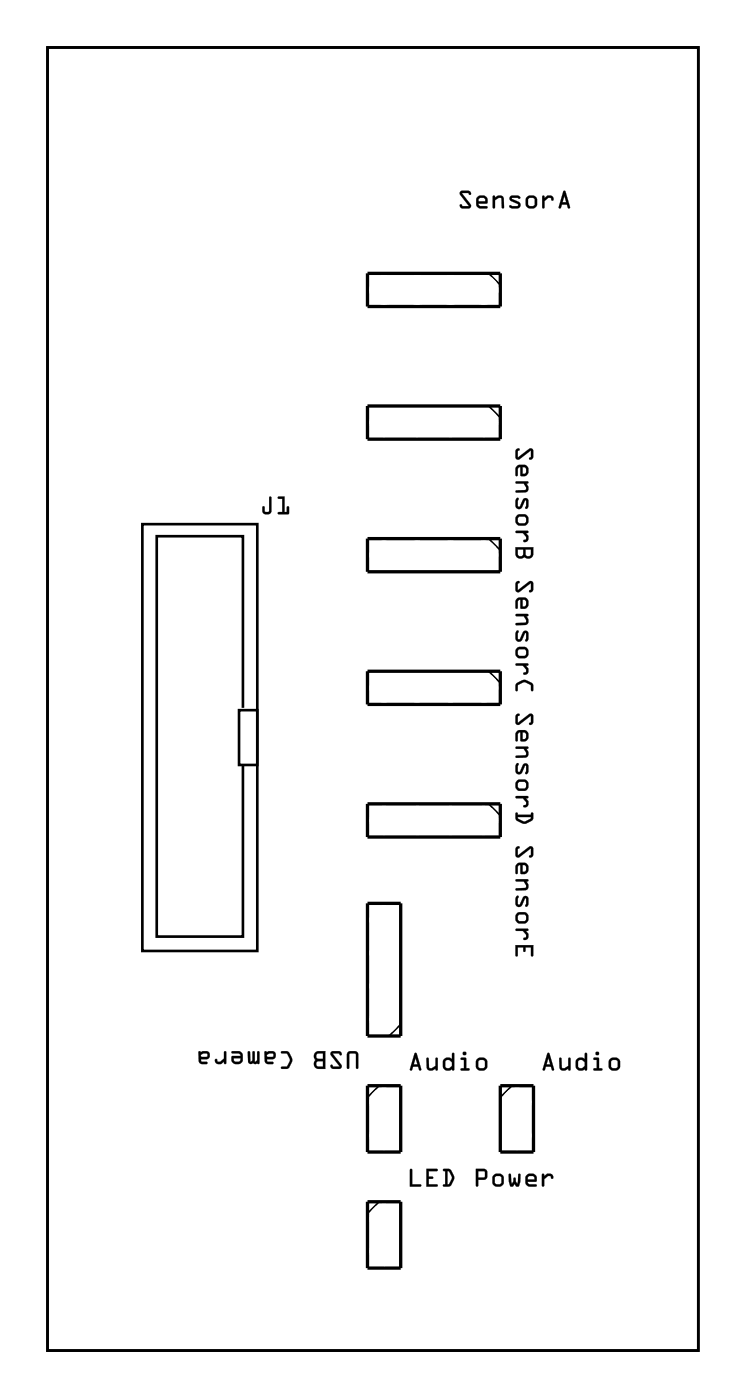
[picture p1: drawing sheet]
<svg xmlns="http://www.w3.org/2000/svg" width="57mm" height="107mm" viewBox="0 0 57 107" stroke-linecap="round" stroke-linejoin="round" font-family="sans-serif">
<path d="M3.6 3.6h49.8v99.9h-49.8zM10.9 40.2h8.8v32.6h-8.8zM18.3 54.4h1.4v4.2h-1.4zM18.6 54.2v-13.1h-6.6v30.6h6.6v-13.1" fill="none" stroke="#000" stroke-width=".2"/>
<path d="M3.6 3.6h49.8v99.9h-49.8z" fill="none" stroke="#000" stroke-width=".08"/>
<path d="M28.1 20.9h10.2v2.6h-10.2zM28.1 31.1h10.2v2.5h-10.2zM28.1 41.3h10.2v2.5h-10.2zM28.1 51.4h10.2v2.6h-10.2zM28.1 61.6h10.2v2.5h-10.2zM28.1 69.2h2.6v10.2h-2.6zM28.1 83.2h2.6v5.1h-2.6zM28.1 92.1h2.6v5h-2.6zM38.3 83.2h2.5v5.1h-2.5z" fill="none" stroke="#000" stroke-width=".25"/>
<path d="M37.4 20.9l.9 .9M37.4 31.1l.9 .9M37.4 51.4l.9 .9M37.4 41.3l.9 .8M30.7 78.5l-.9 .9M37.4 61.6l.9 .9M29 83.2l-.9 .9M29 92.1l-.9 .8M39.2 83.2l-.9 .9" fill="none" stroke="#000" stroke-width=".13"/>
<g fill="#000">
<path d="M35.2 14.7l.7-.1 .1 .2a.13 .13 0 0 1-.1 .1 .13 .13 0 0 1-.1-.1h-.5l.7 .8a.21 .21 0 0 1 0 .3 .21 .21 0 0 1-.2 .1h-.5l-.1-.3a.13 .13 0 0 1 .1 0 .13 .13 0 0 1 .1 .1h.5l-.7-.9zM35.2 14.7v.2l.7 .9h-.5l-.1-.1-.1 .1 .2 .2 .5-.1 .1-.2-.7-.9h.5l.2 .1v-.1l-.2-.2zM36.5 15.1l.3-.1h.2l.2 .1 .1 .2v.3h-.7l.1 .2h.5a.1 .1 0 0 1 .1 .1 .1 .1 0 0 1-.1 .1h-.5l-.2-.1-.1-.2zM36.5 15.1l-.1 .6 .1 .1 .2 .2 .6-.1-.1-.1h-.5l-.1-.1v-.1h.7v-.3l-.1-.2-.2-.1h-.2zM36.6 15.2v.2h.5l-.1-.2zM36.6 15.2h.4l.1 .2h-.5zM37.7 15h.2v.1a.39 .39 0 0 1 .7 .1v.7a.09 .09 0 0 1-.1 .1 .09 .09 0 0 1-.1-.1v-.7h-.2l-.3 .1v.6a.1 .1 0 0 1-.1 .1 .1 .1 0 0 1-.1-.1zM37.7 15l.1 1 .1-.1v-.6l.3-.2 .2 .1v.7h.1v-.7a.32 .32 0 0 0-.5-.2l-.1 .1-.1-.1zM39 15h.1a.71 .71 0 0 1 .7 .1 .12 .12 0 0 1-.1 .1 .12 .12 0 0 1-.1 0h-.4l.5 .2a.28 .28 0 0 1 .1 .4 .28 .28 0 0 1-.2 .2l-.6-.1a.12 .12 0 0 1 .1-.2 .12 .12 0 0 1 .1 .1h.4v-.1l-.5-.3-.1-.2zM39 15.1v.1l.1 .2 .6 .3-.1 .1h-.6v.1l.2 .1 .5-.1 .1-.1-.1-.3-.6-.3h.5a.09 .09 0 0 0 .1 0 .09 .09 0 0 0 .1-.1l-.2-.1zM40.2 15.5a.51 .51 0 0 1 1 0 .51 .51 0 0 1-1 0zM40.2 15.5a.5 .5 0 0 0 1 0 .5 .5 0 0 0-1 0zM40.4 15.2v.5l.1 .1 .4-.1v-.5h-.4zM40.4 15.2l.4-.1 .1 .1v.5l-.1 .1h-.3l-.1-.1zM41.5 15h.1l.1 .2 .2-.2a.33 .33 0 0 1 .3 0 .33 .33 0 0 1 .2 .3 .14 .14 0 0 1-.2 0 .14 .14 0 0 1-.1-.1h-.2l-.2 .2v.5a.1 .1 0 0 1-.1 .1 .1 .1 0 0 1-.1-.1zM41.5 15v1l.1-.1v-.5l.3-.3 .2 .1 .2 .2a.23 .23 0 0 0 0-.3 .23 .23 0 0 0-.2-.1h-.2l-.3 .2v-.2zM43.1 14.6l.2 .1 .3 1.2v.1l-.2-.1v-.2h-.4l-.1 .3-.2-.1zM43.1 14.6l-.4 1.3h.2l.1-.2h.4v.2l.2 .1v-.1l-.3-1.2zM43.2 15l-.2 .5h.3zM43.2 15l.1 .5h-.3z"/>
<path d="M35.2 14.7l.6-.1 .2 .2v.1l-.2-.1h-.5l.7 .9-.1 .3h-.5l-.2-.2 .1-.2 .1 .2h.5l-.7-.9zM36.5 15.1l.3-.1h.2l.2 .1 .1 .2v.3l-.7 .1 .1 .1h.5l.1 .1-.6 .1-.2-.1-.1-.2zM36.6 15.2v.2h.5l-.1-.2zM37.7 15h.1l.1 .1a.38 .38 0 0 1 .3-.1 .38 .38 0 0 1 .3 .2v.7h-.1v-.7h-.2l-.3 .1v.6l-.2 .1zM39 15h.6l.2 .1a.12 .12 0 0 1-.1 .1 .12 .12 0 0 1-.1 0h-.4l.5 .3a.27 .27 0 0 1 .1 .3 .27 .27 0 0 1-.2 .2l-.5-.1-.1-.1v-.1l.6 .1v-.1l-.5-.3-.1-.2zM40.2 15.5a.5 .5 0 0 1 1 0 .5 .5 0 0 1-1 0zM40.4 15.2v.5l.1 .1h.3l.1-.1v-.5h-.1zM41.5 15h.1l.1 .2 .2-.2a.33 .33 0 0 1 .3 0 .33 .33 0 0 1 .1 .3 .12 .12 0 0 1-.1 0 .12 .12 0 0 1 0-.1h-.3l-.2 .2v.5l-.2 .1zM43.1 14.6l.2 .1 .3 1.2v.1l-.1-.1-.1-.2h-.4l-.1 .2h-.2zM43.2 15l-.2 .5h.3z"/>
<path d="M20.6 38.1h.2v1a.37 .37 0 0 1-.4 .3 .37 .37 0 0 1-.3-.3v-.2a.1 .1 0 0 1 .1-.1 .1 .1 0 0 1 .1 .1v.3h.3zM20.6 38.1v1.1h-.3l-.1-.4h-.1v.3a.35 .35 0 0 0 .3 .3 .35 .35 0 0 0 .4-.3v-1zM21.3 38.1l.5-.1v1.2h.1v-.3a.1 .1 0 0 1 .1-.1 .1 .1 0 0 1 .1 .1v.5h-.8a.1 .1 0 0 1-.1-.1 .1 .1 0 0 1 .1-.1h.3v-1h-.3zM21.3 38.1v.1h.3v1h-.3v.1l.8 .1v-.6h-.1l-.1 .4h-.1v-1.2z"/>
<path d="M20.6 38.1h.2v1a.36 .36 0 0 1-.4 .3 .36 .36 0 0 1-.3-.3v-.3h.1l.1 .4h.3zM21.3 38.1l.5-.1v1.2h.1v-.4h.2v.6l-.8-.1v-.1h.3v-1h-.3z"/>
<path d="M39.5 34.4h.3l-.2 .2v.4l.9-.6h.2l.1 .1v.6l-.1 .1h-.2l.1-.2v-.5l-.8 .7h-.2l-.2-.2zM39.6 35.7l.2-.1 .5 .1 .1 .2v.4l-.2 .2h-.4v-.7h-.1l-.1 .1v.5l-.1 .1-.1-.6zM40 35.8v.5h.2v-.4l-.1-.1zM39.5 36.9h.9v.1h-.1a.38 .38 0 0 1 .1 .4 .38 .38 0 0 1-.2 .3h-.7v-.1l.7-.1h.1l-.2-.5h-.6zM39.5 38.2h.2l-.1 .2 .1 .4h.1l.2-.5a.22 .22 0 0 1 .2-.1 .22 .22 0 0 1 .2 .2v.4l-.1 .2a.12 .12 0 0 1-.1-.1 .12 .12 0 0 1 .1-.1l-.1-.5-.3 .5a.27 .27 0 0 1-.3 .2 .27 .27 0 0 1-.2-.3zM39.4 39.9a.5 .5 0 0 1 1 0 .5 .5 0 0 1-1 0zM39.7 39.6l-.1 .3 .1 .2 .5-.1 .1-.3-.1-.1zM39.5 40.7h.9v.1h-.2l.2 .2a.33 .33 0 0 1 0 .4 .33 .33 0 0 1-.3 .1 .12 .12 0 0 1 0-.1 .12 .12 0 0 1 .1-.1l.1-.2-.3-.3h-.5zM39.4 41.9h1.4v.5a.39 .39 0 0 1-.3 .4 .39 .39 0 0 1-.4-.1l-.3 .1a.36 .36 0 0 1-.4-.4zM39.6 42.1v.3a.21 .21 0 0 0 .2 .2 .21 .21 0 0 0 .2-.2v-.3zM40.2 42.1v.3a.21 .21 0 0 0 .2 .2 .21 .21 0 0 0 .2-.2v-.3z"/>
<path d="M39.5 34.4l.2-.1a.13 .13 0 0 1 0 .2 .13 .13 0 0 1-.1 .1v.4l.9-.6a.21 .21 0 0 1 .3 .1v.6l-.2 .1a.13 .13 0 0 1-.1-.1 .13 .13 0 0 1 .1-.1v-.5l-.8 .7a.21 .21 0 0 1-.3 0 .21 .21 0 0 1-.1-.2zM39.5 34.4l-.1 .6 .2 .2 1-.7v.5l-.1 .1 .1 .1 .2-.1v-.6a.2 .2 0 0 0-.3-.1l-.9 .6v-.4l.1-.2zM39.5 35.7l.3-.1h.4l.2 .3v.3l-.1 .2-.4 .1-.1-.1v-.6h-.1l-.1 .1v.5a.1 .1 0 0 1-.1 .1 .1 .1 0 0 1-.1-.1v-.5zM39.6 35.7l-.2 .2 .1 .5h.1v-.5l.1-.1h.1v.6h.4l.2-.1v-.4l-.1-.2-.5-.1zM40 35.8v.5h.2v-.4zM40 35.8h.2l.1 .1v.3l-.1 .1h-.2zM39.5 36.9h.8a.1 .1 0 0 1 .1 .1 .1 .1 0 0 1-.1 0 .39 .39 0 0 1-.1 .7h-.7a.09 .09 0 0 1-.1 0 .09 .09 0 0 1 .1-.1l.7-.1 .1-.2-.2-.3h-.6zM39.5 36.9v.1h.6l.2 .3-.1 .2-.7 .1v.1h.7a.32 .32 0 0 0 .2-.5l-.1-.2h.1v-.1zM39.5 38.2a.12 .12 0 0 1 .2 0 .12 .12 0 0 1-.1 .2v.4h.1l.4-.6h.2l.1 .1a.71 .71 0 0 1-.1 .7 .12 .12 0 0 1-.1-.1 .12 .12 0 0 1 0-.1v-.5l-.2 .5a.28 .28 0 0 1-.4 .2 .28 .28 0 0 1-.2-.3zM39.5 38.2l-.1 .2 .1 .5 .2 .1 .1-.1 .4-.6 .1 .5a.09 .09 0 0 0-.1 .1 .09 .09 0 0 0 .1 .1l.1-.2v-.4a.22 .22 0 0 0-.2-.2 .22 .22 0 0 0-.2 .1l-.2 .5h-.1l-.1-.4 .1-.2zM39.4 39.9a.51 .51 0 0 1 1 0 .51 .51 0 0 1-1 0zM39.4 39.9a.5 .5 0 0 0 1 0 .5 .5 0 0 0-1 0zM39.7 39.6l-.1 .1 .1 .4 .5-.1v-.3v-.1zM39.7 39.6h.5l.1 .1-.1 .3-.5 .1-.1-.2zM39.5 40.7l.8-.1a.1 .1 0 0 1 .1 .1 .1 .1 0 0 1-.1 .1h-.1l.2 .2a.33 .33 0 0 1 0 .4 .33 .33 0 0 1-.3 .1 .14 .14 0 0 1 0-.2 .14 .14 0 0 1 .1 0l.1-.2-.3-.3h-.5zM39.5 40.7v.1h.5l.3 .3v.2l-.3 .2a.23 .23 0 0 0 .3 0 .23 .23 0 0 0 .1-.2v-.3l-.2-.2h.2v-.1zM39.4 41.9h1.4v.5a.4 .4 0 0 1-.3 .4 .4 .4 0 0 1-.4-.1l-.3 .1a.37 .37 0 0 1-.4-.4zM39.4 41.9v.5a.39 .39 0 0 0 .3 .4 .39 .39 0 0 0 .4-.1 .39 .39 0 0 0 .4 .1 .39 .39 0 0 0 .3-.4v-.5zM39.6 42.1v.3a.2 .2 0 0 0 .2 .2 .2 .2 0 0 0 .2-.2v-.3zM39.6 42.1h.4v.3a.22 .22 0 0 1-.2 .2 .22 .22 0 0 1-.2-.2zM40.2 42.1v.3a.2 .2 0 0 0 .2 .2 .2 .2 0 0 0 .2-.2v-.3zM40.2 42.1h.4v.3a.22 .22 0 0 1-.2 .2 .22 .22 0 0 1-.2-.2z"/>
<path d="M39.5 44.6h.3l-.2 .1v.5l.9-.7h.2l.1 .2v.5l-.1 .2-.2-.1 .1-.2v-.4l-.8 .6-.2 .1-.2-.2zM39.6 45.9l.2-.1h.5l.1 .3v.4l-.2 .1h-.4v-.7h-.1l-.1 .2v.5h-.1l-.1-.5zM40 45.9v.6l.2-.1v-.3l-.1-.1zM39.5 47.1h.9v.1h-.1a.38 .38 0 0 1 .1 .4 .38 .38 0 0 1-.2 .3h-.7v-.2h.7l.1-.1-.2-.4h-.6zM39.5 48.3h.2l-.1 .2 .1 .5 .1-.1 .2-.5a.22 .22 0 0 1 .2-.1 .22 .22 0 0 1 .2 .2v.4l-.1 .2a.12 .12 0 0 1-.1-.1 .12 .12 0 0 1 .1-.1l-.1-.4-.3 .5a.27 .27 0 0 1-.3 .2 .27 .27 0 0 1-.2-.3zM39.4 50a.5 .5 0 0 1 1 0 .5 .5 0 0 1-1 0zM39.7 49.8l-.1 .3 .1 .1h.5l.1-.3-.1-.1zM39.5 50.8h.9v.2h-.2l.2 .2a.33 .33 0 0 1 0 .3 .33 .33 0 0 1-.3 .2 .12 .12 0 0 1 0-.2 .12 .12 0 0 1 .1 0l.1-.2-.3-.3h-.5zM39.5 52.3l.5-.2h.3l.5 .3v.5h-.2v-.4l-.5-.2-.5 .2v.4h-.1l-.1-.4z"/>
<path d="M39.5 44.6l.2-.1a.13 .13 0 0 1 0 .1 .13 .13 0 0 1-.1 .1v.5l.9-.7a.21 .21 0 0 1 .3 .2v.5l-.2 .2a.13 .13 0 0 1-.1-.2 .13 .13 0 0 1 .1-.1v-.4l-.8 .6a.21 .21 0 0 1-.3 .1 .21 .21 0 0 1-.1-.2zM39.5 44.6l-.1 .6 .2 .2 1-.7v.4l-.1 .2h.1l.2-.1v-.5a.2 .2 0 0 0-.3-.2l-.9 .7v-.5l.1-.1zM39.5 45.9l.3-.1h.4l.2 .3v.3l-.1 .2h-.4l-.1-.1v-.6l-.1 .1-.1 .1v.4a.1 .1 0 0 1-.1 .1 .1 .1 0 0 1-.1-.1v-.5zM39.6 45.9l-.2 .2 .1 .5h.1v-.5l.1-.2h.1v.7h.4l.2-.1v-.4l-.1-.3h-.5zM40 45.9v.6l.2-.1v-.3zM40 45.9h.2l.1 .2v.2l-.1 .2h-.2zM39.5 47h.8a.11 .11 0 0 1 .1 .2 .1 .1 0 0 1-.1 0 .39 .39 0 0 1-.1 .7h-.7a.09 .09 0 0 1-.1-.1 .09 .09 0 0 1 .1-.1h.7l.1-.2-.2-.3h-.6zM39.5 47.1v.1h.6l.2 .3-.1 .2h-.7v.2h.7a.32 .32 0 0 0 .2-.5l-.1-.2h.1v-.2zM39.5 48.3a.12 .12 0 0 1 .2 .1 .12 .12 0 0 1-.1 .1v.4l.1 .1 .4-.7h.2l.1 .1a.71 .71 0 0 1-.1 .7 .12 .12 0 0 1-.1 0 .12 .12 0 0 1 0-.2v-.4l-.2 .5a.28 .28 0 0 1-.4 .2 .28 .28 0 0 1-.2-.3zM39.5 48.3l-.1 .3 .1 .5 .2 .1 .1-.1 .4-.6 .1 .4a.11 .11 0 0 0-.1 .2 .09 .09 0 0 0 .1 0l.1-.2v-.4a.22 .22 0 0 0-.2-.2 .22 .22 0 0 0-.2 .1l-.2 .5-.1 .1-.1-.5 .1-.2zM39.4 50a.51 .51 0 0 1 1 0 .51 .51 0 0 1-1 0zM39.4 50a.5 .5 0 0 0 1 0 .5 .5 0 0 0-1 0zM39.7 49.8l-.1 .1 .1 .3h.5v-.3v-.1zM39.7 49.8h.5l.1 .1-.1 .3h-.5l-.1-.1zM39.5 50.8h.8a.1 .1 0 0 1 .1 .1 .1 .1 0 0 1-.1 .1h-.1l.2 .2a.33 .33 0 0 1 0 .3 .33 .33 0 0 1-.3 .2 .14 .14 0 0 1 0-.2 .14 .14 0 0 1 .1 0l.1-.2-.3-.3h-.5zM39.5 50.8v.2h.5l.3 .3v.2l-.3 .1a.23 .23 0 0 0 .3 .1 .23 .23 0 0 0 .1-.3v-.2l-.2-.2h.2v-.2zM39.5 52.3l.5-.2h.3l.5 .3v.5a.1 .1 0 0 1-.1 .1 .1 .1 0 0 1-.1-.1v-.4l-.5-.2-.5 .2v.4a.1 .1 0 0 1-.1 .1 .1 .1 0 0 1-.1-.1zM39.5 52.3l-.1 .2 .1 .4h.1v-.4l.5-.3 .5 .3v.4h.1v-.5l-.4-.3a.77 .77 0 0 0-.8 .2z"/>
<path d="M39.5 54.7h.3l-.2 .2v.5l.9-.7h.2l.1 .2v.5l-.1 .1h-.2l.1-.2v-.5l-.8 .7h-.2l-.2-.2zM39.6 56l.2-.1 .5 .1 .1 .3v.3l-.2 .2h-.4v-.7h-.1l-.1 .1v.5l-.1 .1-.1-.6zM40 56.1v.5h.2v-.4l-.1-.1zM39.5 57.2h.9v.1l-.1 .1a.38 .38 0 0 1 .1 .3 .38 .38 0 0 1-.2 .3h-.7v-.1h.7l.1-.1-.2-.4h-.6zM39.5 58.5h.2l-.1 .2 .1 .4h.1l.2-.5a.22 .22 0 0 1 .2-.1 .22 .22 0 0 1 .2 .2v.4l-.1 .2a.12 .12 0 0 1-.1-.1 .12 .12 0 0 1 .1-.1l-.1-.5-.3 .6a.27 .27 0 0 1-.3 .1 .27 .27 0 0 1-.2-.2zM39.4 60.2a.5 .5 0 0 1 1 0 .5 .5 0 0 1-1 0zM39.7 59.9l-.1 .4 .1 .1h.5l.1-.4-.1-.1zM39.5 61h.9v.1l-.2 .1 .2 .2a.33 .33 0 0 1 0 .3 .33 .33 0 0 1-.3 .1 .12 .12 0 0 1 0-.1 .12 .12 0 0 1 .1-.1l.1-.2-.3-.2-.5-.1zM39.5 62.3h.1v.1h1v-.1l.1-.1 .1 .6a.8 .8 0 0 1-1.2 .1l-.2-.2zM39.6 62.6l.1 .1 .4 .2 .5-.2v-.1z"/>
<path d="M39.5 54.7h.2a.13 .13 0 0 1 0 .1 .13 .13 0 0 1-.1 .1v.5l.9-.7a.21 .21 0 0 1 .3 .2v.5l-.2 .1a.13 .13 0 0 1-.1-.1 .13 .13 0 0 1 .1-.1v-.5l-.8 .7a.21 .21 0 0 1-.3 0 .21 .21 0 0 1-.1-.2zM39.5 54.7l-.1 .6 .2 .2 1-.7v.5l-.1 .1 .1 .1 .2-.1v-.5a.2 .2 0 0 0-.3-.2l-.9 .7v-.5l.1-.2zM39.5 56l.3-.1h.4l.2 .4v.2l-.1 .2-.4 .1-.1-.1v-.6h-.1l-.1 .2v.4a.1 .1 0 0 1-.1 .1 .1 .1 0 0 1-.1-.1v-.5zM39.6 56l-.2 .2 .1 .6 .1-.1v-.5l.1-.1h.1v.7h.4l.2-.2v-.3l-.1-.3-.5-.1zM40 56.1v.5h.2v-.4zM40 56.1h.2l.1 .1v.3l-.1 .1h-.2zM39.5 57.2h.8a.1 .1 0 0 1 .1 .1 .1 .1 0 0 1-.1 .1 .39 .39 0 0 1-.1 .6l-.7 .1a.09 .09 0 0 1-.1-.1 .09 .09 0 0 1 .1-.1h.7l.1-.2-.2-.3h-.6zM39.5 57.2v.2h.6l.2 .2-.1 .3h-.7v.1h.7a.32 .32 0 0 0 .2-.5l-.1-.1 .1-.1v-.1zM39.5 58.5a.12 .12 0 0 1 .2 0 .12 .12 0 0 1-.1 .2v.4h.1l.4-.6h.2l.1 .1a.71 .71 0 0 1-.1 .7 .12 .12 0 0 1-.1-.1 .12 .12 0 0 1 0-.1v-.4l-.2 .5a.28 .28 0 0 1-.4 .1 .28 .28 0 0 1-.2-.2zM39.5 58.5l-.1 .2 .1 .5 .2 .1h.1l.4-.7 .1 .5a.09 .09 0 0 0-.1 .1 .09 .09 0 0 0 .1 .1l.1-.2v-.4a.22 .22 0 0 0-.2-.2 .22 .22 0 0 0-.2 .1l-.2 .5h-.1l-.1-.4 .1-.2zM39.4 60.2a.51 .51 0 0 1 1 0 .51 .51 0 0 1-1 0zM39.4 60.2a.5 .5 0 0 0 1 0 .5 .5 0 0 0-1 0zM39.7 59.9l-.1 .1 .1 .4 .5-.1v-.3v-.1zM39.7 59.9h.5l.1 .1-.1 .4h-.5l-.1-.1zM39.5 61h.8a.1 .1 0 0 1 .1 .1 .1 .1 0 0 1-.1 .1h-.1l.2 .2a.33 .33 0 0 1 0 .3 .33 .33 0 0 1-.3 .1 .14 .14 0 0 1 0-.1 .14 .14 0 0 1 .1-.1l.1-.2-.3-.2h-.5zM39.5 61v.1h.5l.3 .3v.2l-.3 .2a.23 .23 0 0 0 .3 0 .23 .23 0 0 0 .1-.2v-.2l-.2-.3h.2v-.1zM39.5 62.3h.1v.1h1v-.1a.1 .1 0 0 1 .1-.1 .1 .1 0 0 1 .1 .1l-.1 .6-.6 .2-.6-.3zM39.5 62.3v.5l.4 .3h.4l.5-.4-.1-.4h-.1v.1h-1v-.1zM39.6 62.6l.1 .1 .4 .2 .5-.2v-.1zM39.6 62.6h1v.1l-.5 .2-.4-.2z"/>
<path d="M39.5 64.9h.3l-.2 .2v.4l.9-.6 .2-.1 .1 .2v.5l-.1 .2-.2-.1 .1-.1v-.5l-.8 .7h-.2l-.2-.2zM39.6 66.2l.2-.1h.5l.1 .3v.4l-.2 .1h-.4v-.6h-.1l-.1 .1v.5h-.1l-.1-.5zM40 66.3v.5h.2v-.4l-.1-.1zM39.5 67.4h.9v.1h-.1a.38 .38 0 0 1 .1 .4 .38 .38 0 0 1-.2 .3h-.7v-.2h.7l.1-.1-.2-.4h-.6zM39.5 68.6l.2 .1-.1 .2 .1 .4 .1-.1 .2-.4a.22 .22 0 0 1 .2-.2 .22 .22 0 0 1 .2 .3v.3l-.1 .3a.12 .12 0 0 1-.1-.1 .12 .12 0 0 1 .1-.2l-.1-.4-.3 .5a.27 .27 0 0 1-.3 .2 .27 .27 0 0 1-.2-.3zM39.4 70.3a.5 .5 0 0 1 1 0 .5 .5 0 0 1-1 0zM39.7 70.1l-.1 .3 .1 .2 .5-.1 .1-.3-.1-.1zM39.5 71.2l.9-.1v.2h-.2l.2 .2a.33 .33 0 0 1 0 .4 .33 .33 0 0 1-.3 .1 .12 .12 0 0 1 0-.2 .12 .12 0 0 1 .1 0l.1-.2-.3-.3h-.5zM39.4 72.4h1.4v.8h-.2v-.6h-.4v.3h-.1h-.1v-.3h-.4v.6l-.1 .1z"/>
<path d="M39.5 64.9l.2-.1a.13 .13 0 0 1 0 .2 .13 .13 0 0 1-.1 .1v.4l.9-.6a.21 .21 0 0 1 .3 .1v.6l-.2 .1a.13 .13 0 0 1-.1-.1 .13 .13 0 0 1 .1-.1v-.5l-.8 .7a.21 .21 0 0 1-.3 0 .21 .21 0 0 1-.1-.2zM39.5 64.9l-.1 .6 .2 .2 1-.7v.5l-.1 .1 .1 .1 .2-.2v-.5a.2 .2 0 0 0-.3-.1l-.9 .6v-.4l.1-.2zM39.5 66.2l.3-.1h.4l.2 .3v.3l-.1 .2-.4 .1-.1-.1v-.6h-.1l-.1 .1v.5a.1 .1 0 0 1-.1 .1 .1 .1 0 0 1-.1-.1v-.5zM39.6 66.2l-.2 .2 .1 .5h.1v-.5l.1-.1h.1v.6h.4l.2-.1v-.4l-.1-.3h-.5zM40 66.3v.5h.2v-.4zM40 66.3h.2l.1 .1v.2l-.1 .2h-.2zM39.5 67.4l.8-.1a.11 .11 0 0 1 .1 .2 .1 .1 0 0 1-.1 0 .39 .39 0 0 1-.1 .7h-.7a.09 .09 0 0 1-.1-.1 .09 .09 0 0 1 .1-.1h.7l.1-.2-.2-.3h-.6zM39.5 67.4v.1h.6l.2 .3-.1 .2-.7 .1v.1h.7a.32 .32 0 0 0 .2-.5l-.1-.2h.1v-.1zM39.5 68.6a.12 .12 0 0 1 .2 .1 .12 .12 0 0 1-.1 .2v.3l.1 .1 .4-.6 .2-.1 .1 .2a.71 .71 0 0 1-.1 .7 .12 .12 0 0 1-.1-.1 .12 .12 0 0 1 0-.2v-.4l-.2 .5a.28 .28 0 0 1-.4 .2 .28 .28 0 0 1-.2-.3zM39.5 68.7l-.1 .2 .1 .5 .2 .1 .1-.1 .4-.6 .1 .5a.09 .09 0 0 0-.1 .1 .09 .09 0 0 0 .1 0l.1-.2v-.3a.22 .22 0 0 0-.2-.3 .22 .22 0 0 0-.2 .2l-.2 .5h-.1l-.1-.4 .1-.2zM39.4 70.3a.51 .51 0 0 1 1 0 .51 .51 0 0 1-1 0zM39.4 70.3a.5 .5 0 0 0 1 0 .5 .5 0 0 0-1 0zM39.7 70.1l-.1 .1 .1 .3h.5v-.3v-.1zM39.7 70.1h.5l.1 .1-.1 .3h-.5l-.1-.1zM39.5 71.2l.8-.1a.1 .1 0 0 1 .1 .1 .1 .1 0 0 1-.1 .1h-.1l.2 .2a.33 .33 0 0 1 0 .4 .33 .33 0 0 1-.3 .1 .14 .14 0 0 1 0-.2 .14 .14 0 0 1 .1 0l.1-.2-.3-.3h-.5zM39.5 71.2v.1h.5l.3 .3v.2l-.3 .1a.23 .23 0 0 0 .3 .1 .23 .23 0 0 0 .1-.3v-.2l-.2-.2h.2v-.1zM39.4 72.4h1.4v.8a.1 .1 0 0 1-.1 .1 .1 .1 0 0 1-.1-.1v-.6h-.4v.2a.1 .1 0 0 1-.1 .1 .1 .1 0 0 1-.1-.1v-.2h-.4v.6a.1 .1 0 0 1-.1 .1 .1 .1 0 0 1-.1-.1zM39.4 72.4l.1 .9 .1-.1v-.6h.4v.3h.1h.1v-.3h.4v.6h.2v-.8z"/>
<path d="M26.6 80.6l.5-.1 .3 .2v1.2l-.2-.1v-1l-.1-.1-.4 .1v1l-.1 .1-.1-.1v-1zM25.3 80.6l.6-.1 .2 .2v.1l-.2-.1h-.4l.6 .9-.1 .3h-.5l-.2-.2 .1-.1 .1 .1h.5l-.7-.9zM24.1 80.6l.3-.1h.5v1.4h-.5a.39 .39 0 0 1-.4-.3 .39 .39 0 0 1 .1-.4l-.1-.3zM24.2 80.8v.3h.5v-.4zM24.2 81.3v.4h.5v-.4zM21.5 80.5h.1a.6 .6 0 0 1 .8 .6l-.1 .3-.2 .4-.6 .1v-.2h.5l.2-.5-.2-.5h-.5zM20.3 80.5l.1 .1 .4-.1a.31 .31 0 0 1 .3 .3 .31 .31 0 0 1-.3 .3h-.4v.1l.1 .1h.4v.2l-.6-.1v-.1zM20.4 80.8l.1 .2h.4v-.1l-.1-.2zM19 80.5l.1 .1 .1 .7 .1-.1v-.7l.2 .1v.7l.2-.1v-.6l.1-.1v1l-.8-.1zM17.7 80.5h.6l.3 .2v.6l-.2 .1-.4 .1-.3-.2 .1-.4h.6l-.1-.2h-.5zM17.9 81.1l.1 .2h.3l.1-.1v-.1zM16.5 81.1h.1l.1 .2h.1l.3-.2v-.5l.2-.1v1h-.1l-.1-.2-.2 .2a.33 .33 0 0 1-.3 0 .33 .33 0 0 1-.2-.3zM15.2 80.5l.2 .1 .4-.1a.31 .31 0 0 1 .3 .3 .31 .31 0 0 1-.3 .3h-.4v.1v.1h.4v.2l-.5-.1-.1-.1zM15.4 80.8l.1 .2h.3l.1-.1-.1-.2z"/>
<path d="M26.6 80.6l.5-.1 .3 .2v1.1a.1 .1 0 0 1-.1 .1 .1 .1 0 0 1-.1-.1v-1l-.1-.1-.4 .1v1a.1 .1 0 0 1-.1 .1 .1 .1 0 0 1-.1-.1v-1zM26.6 80.6l-.1 .2 .1 1 .1 .1v-.1v-1.1h.4l.1 .1v1l.2 .1v-1.2l-.3-.2zM25.3 80.6l.7-.1 .2 .3a.13 .13 0 0 1-.2 0 .13 .13 0 0 1-.1-.1h-.4l.6 .9a.21 .21 0 0 1-.1 .3h-.6l-.1-.3a.13 .13 0 0 1 .1 0 .13 .13 0 0 1 .1 .1h.5l-.7-.9zM25.3 80.6v.2l.7 .9h-.5l-.1-.1-.1 .1 .1 .2h.6a.2 .2 0 0 0 .1-.3l-.7-.9h.5l.2 .1v-.2l-.2-.1zM24.1 80.6l.3-.1h.5v1.4h-.5a.4 .4 0 0 1-.4-.3 .4 .4 0 0 1 .1-.4l-.1-.3zM24.1 80.6l-.1 .3 .2 .3a.39 .39 0 0 0-.2 .4 .39 .39 0 0 0 .4 .3h.5v-1.4h-.5zM24.3 80.8v.3h.4v-.4zM24.2 80.7h.5v.4h-.5zM24.3 81.3v.3l.4 .1v-.4zM24.2 81.3h.5v.4h-.5zM21.5 80.5l.6 .1 .3 .6-.3 .6-.5 .1a.1 .1 0 0 1-.1-.1 .1 .1 0 0 1 .1-.1h.3l.3-.5-.3-.5h-.4zM21.5 80.6v.1h.5l.2 .5-.2 .5h-.5v.2l.5-.1 .3-.4a.83 .83 0 0 0-.3-.9zM20.3 80.5l.1 .1 .4-.1a.32 .32 0 0 1 .3 .3 .32 .32 0 0 1-.3 .4l-.4-.1 .1 .2h.3a.1 .1 0 0 1 .1 .1 .1 .1 0 0 1-.1 .1h-.4l-.1-.1zM20.3 80.6v.7v.1l.6 .1v-.1l-.4-.1-.1-.1v-.1h.4a.31 .31 0 0 0 .3-.3 .31 .31 0 0 0-.3-.3l-.4 .1zM20.4 80.8l.1 .2h.3l.1-.1-.1-.2h-.2zM20.4 80.8l.2-.1h.2l.1 .2v.1h-.4zM19 80.5l.1 .1 .1 .7 .1-.1v-.6a.1 .1 0 0 1 .1-.1 .1 .1 0 0 1 .1 .1v.7l.2-.1v-.6a.1 .1 0 0 1 .1-.1 .1 .1 0 0 1 .1 .1v.9h-.4l-.1-.1a.21 .21 0 0 1-.3 .1 .21 .21 0 0 1-.1-.2zM19 80.6v.7a.21 .21 0 0 0 .1 .2 .21 .21 0 0 0 .3-.1l.1 .1h.3v-.9h-.1v.6l-.2 .1v-.7h-.2v.6l-.1 .1-.1-.7zM17.7 80.5h.6l.3 .2v.6l-.2 .2h-.4l-.3-.2 .1-.4h.6l-.1-.2h-.5zM17.7 80.6l.1 .1h.5l.1 .2h-.6l-.1 .4 .3 .2 .4-.1 .2-.1-.1-.6-.2-.2zM17.9 81.1l.1 .2h.3l.1-.1v-.1zM17.9 81.1h.5v.1l-.1 .1h-.3zM16.5 81.1h.1l.1 .2h.1l.3-.2v-.5a.1 .1 0 0 1 .1-.1 .1 .1 0 0 1 .1 .1v.8a.1 .1 0 0 1-.1 .1 .1 .1 0 0 1-.1-.1v-.1l-.2 .2a.33 .33 0 0 1-.3 0 .33 .33 0 0 1-.2-.3zM16.5 81.1v.1a.33 .33 0 0 0 .4 .3l.2-.2 .1 .2h.1v-.9h-.1l-.1 .5-.3 .2h-.1l-.1-.2zM15.2 80.5l.2 .1 .4-.1a.32 .32 0 0 1 .3 .3 .32 .32 0 0 1-.3 .4l-.4-.1v.2h.4a.1 .1 0 0 1 .1 .1 .1 .1 0 0 1-.1 .1h-.4l-.2-.1zM15.2 80.6v.7l.1 .1 .5 .1v-.1l-.4-.1v-.1v-.1h.4a.31 .31 0 0 0 .2-.3 .31 .31 0 0 0-.2-.3l-.5 .1zM15.4 80.8l.1 .2h.3l.1-.1-.1-.2h-.2zM15.4 80.8l.2-.1h.2l.1 .2-.1 .1h-.3z"/>
<path d="M31.7 80.7h.2l.3 1.2v.1h-.1l-.1-.3h-.4l-.1 .3h-.1zM31.7 80.7l-.3 1.2 .1 .1 .1-.3h.4l.1 .2 .1 .1v-.1l-.3-1.2zM31.8 81.1l-.1 .4h.2zM31.8 81l.1 .5h-.3zM32.6 81l.2 .1v.7h.1l.4-.1v-.6a.1 .1 0 0 1 .1-.1 .1 .1 0 0 1 .1 .1v.8a.1 .1 0 0 1-.1 .1 .1 .1 0 0 1-.1-.1 .39 .39 0 0 1-.7-.1zM32.7 81l-.1 .8a.32 .32 0 0 0 .5 .2l.2-.2 .1 .2h.1v-.9h-.2v.6l-.4 .1h-.1v-.7zM34 81.1l.2-.1 .4 .1v-.4a.1 .1 0 0 1 .1-.1 .1 .1 0 0 1 .1 .1v1.2a.1 .1 0 0 1-.1 .1 .1 .1 0 0 1-.1-.1l-.3 .1-.3-.1-.1-.2zM34 81.1l-.1 .2 .1 .6 .2 .1h.2l.2-.1v.1h.1v-1.3h-.1v.5l-.2-.2zM34.1 81.3v.4l.1 .1h.2l.2-.1-.1-.4-.1-.1zM34.1 81.3l.3-.1 .2 .2v.3l-.2 .1-.3-.1zM35.3 81h.3l.1 .8h.1a.1 .1 0 0 1 .1 .1 .1 .1 0 0 1-.1 .1h-.5a.1 .1 0 0 1-.1-.1 .1 .1 0 0 1 .1-.1h.2v-.6h-.2zM35.3 81v.2h.2v.6h-.2l-.1 .2h.7v-.1l-.2-.1v-.7zM35.4 80.7a.15 .15 0 0 1 .3 0 .15 .15 0 0 1-.3 0zM35.4 80.7a.15 .15 0 0 0 .3 0 .15 .15 0 0 0-.3 0zM36.4 81.5a.51 .51 0 0 1 1 0 .51 .51 0 0 1-1 0zM36.4 81.5a.5 .5 0 0 0 1 0 .5 .5 0 0 0-1 0zM36.6 81.3v.5h.1h.4l-.1-.6h-.3zM36.6 81.3l.4-.1 .1 .1v.4l-.1 .1h-.3h-.1z"/>
<path d="M31.4 89.6h.1v1.1h.6a.1 .1 0 0 1 .1 .1 .1 .1 0 0 1-.1 .1h-.7zM31.4 89.6v1.3h.8v-.2h-.7v-1.1zM32.6 89.5h.8a.1 .1 0 0 1 .1 .1 .1 .1 0 0 1-.1 .1h-.6v.4h.3a.1 .1 0 0 1 .1 .1 .1 .1 0 0 1-.1 .1h-.3v.4h.6a.1 .1 0 0 1 .1 .1 .1 .1 0 0 1-.1 .1h-.8zM32.6 89.5v1.4h.8v-.2h-.6v-.4h.3v-.1v-.1h-.3v-.4h.6l.1-.1zM33.9 89.6h.5l.4 .6-.3 .6-.5 .1a.1 .1 0 0 1-.1-.1 .1 .1 0 0 1 .1-.1h.1v-1h-.2zM33.9 89.6v.1h.2v1h-.2v.1l.5 .1 .3-.5v-.4l-.3-.4zM34.2 89.7v1h.2l.2-.5-.2-.4zM34.2 89.7l.2 .1 .2 .4-.3 .5h-.1zM36.4 89.5h.7l.2 .3-.1 .5-.6 .1v.4a.1 .1 0 0 1-.1 .1 .1 .1 0 0 1-.1-.1zM36.4 89.5v1.3l.1 .1 .1-.1v-.4l.6-.1 .1-.5-.2-.2zM36.6 89.7v.5h.5v-.5zM36.6 89.7h.5v.5h-.5zM37.6 90.4a.51 .51 0 0 1 1 0 .51 .51 0 0 1-1 0zM37.6 90.4a.5 .5 0 0 0 1 0 .5 .5 0 0 0-1 0zM37.9 90.2v.4l.1 .1 .3-.1v-.5h-.3zM37.9 90.2l.3-.1 .2 .1v.4l-.1 .1h-.3l-.1-.1zM38.9 89.9l.2 .1 .1 .7 .1-.4a.1 .1 0 0 1 .1-.1 .1 .1 0 0 1 .1 .1l.1 .4v-.7a.1 .1 0 0 1 .1-.1 .1 .1 0 0 1 .1 .1l-.1 .9h-.2l-.1-.2-.2 .2h-.1l-.2-.4zM38.9 89.9v.6l.1 .3 .2 .1 .2-.2 .1 .2h.2l.1-.4v-.6l-.2 .1v.7l-.2-.5-.2 .5-.1-.7zM40.3 90l.2-.1h.3l.2 .1 .1 .2-.1 .3h-.6l.1 .2h.5a.1 .1 0 0 1 .1 .1 .1 .1 0 0 1-.1 .1h-.5l-.2-.1-.1-.2zM40.3 90l-.1 .6 .1 .2 .2 .1h.5v-.2h-.5l-.1-.1v-.1h.6l.1-.3-.1-.2-.2-.1h-.3zM40.4 90.2v.2h.5l-.1-.3zM40.4 90.2l.4-.1 .1 .3h-.5zM41.5 89.9h.1v.2l.2-.2a.33 .33 0 0 1 .4 0 .33 .33 0 0 1 .1 .4 .14 .14 0 0 1-.2 0 .14 .14 0 0 1 0-.2h-.2l-.3 .2v.5a.1 .1 0 0 1-.1 .1 .1 .1 0 0 1 0-.1zM41.5 89.9v1l.1-.1v-.5l.3-.2h.2l.2 .2a.23 .23 0 0 0 0-.3 .23 .23 0 0 0-.2-.1h-.3l-.2 .2v-.2z"/>
<path d="M31.7 80.7h.2l.3 1.2v.1h-.1l-.1-.3h-.4l-.1 .3h-.1zM31.8 81.1l-.1 .4h.2zM32.6 81l.2 .1v.7h.1l.4-.1v-.6l.2-.1v1h-.2v-.1a.38 .38 0 0 1-.4 .1 .38 .38 0 0 1-.3-.2zM34 81.1l.2-.1 .4 .1v-.4h.1v1.3h-.1v-.1l-.4 .1-.2-.1-.1-.2zM34.1 81.3v.4l.3 .1 .2-.1v-.3l-.2-.2zM35.3 81l.4 .1v.7l.2 .1v.1h-.7l.1-.2h.2v-.6h-.2zM35.4 80.7a.15 .15 0 0 1 .3 0 .15 .15 0 0 1-.3 0zM36.4 81.5a.5 .5 0 0 1 1 0 .5 .5 0 0 1-1 0zM36.6 81.3v.5h.1h.3l.1-.1v-.4l-.1-.1z"/>
<path d="M31.4 89.6h.1v1.1h.7v.2h-.8zM32.6 89.5l.9 .1-.1 .1h-.6v.4h.3v.1v.1h-.3v.4h.6v.2h-.8zM33.9 89.6h.5a.8 .8 0 0 1 .1 1.2l-.1 .1-.5-.1v-.1h.2v-1h-.2zM34.2 89.7v1h.1l.3-.5-.2-.4zM36.4 89.5l.7 .1 .2 .2-.1 .5-.6 .1v.4l-.1 .1-.1-.1zM36.6 89.7v.5h.5v-.5zM37.6 90.4a.5 .5 0 0 1 1 0 .5 .5 0 0 1-1 0zM37.9 90.2v.4l.1 .1h.3l.1-.1v-.4l-.2-.1zM38.9 89.9l.2 .1 .1 .7 .2-.5 .2 .5 .1-.7 .1-.1v.1a.95 .95 0 0 1-.1 .9h-.2l-.1-.2-.2 .2h-.1a.95 .95 0 0 1-.2-.9zM40.3 90l.2-.1h.3l.2 .1 .1 .2-.1 .3-.6 .1 .1 .1h.5v.2h-.5l-.2-.1-.1-.2zM40.4 90.2v.2h.5l-.1-.3zM41.5 89.9h.1v.2l.2-.2a.33 .33 0 0 1 .4 0 .33 .33 0 0 1 .1 .4 .12 .12 0 0 1-.1 0 .12 .12 0 0 1-.1-.2h-.2l-.3 .2v.5l-.1 .1z"/>
<path d="M41.9 80.7h.1l.4 1.2-.1 .1h-.1l-.1-.3h-.3l-.1 .3h-.2zM41.9 80.7l-.4 1.2 .2 .1 .1-.3h.4v.2l.1 .1 .1-.1-.4-1.2zM41.9 81.1l-.1 .4h.3zM42 81l.1 .5h-.3zM42.8 81l.2 .1v.7h.1l.4-.1v-.6a.1 .1 0 0 1 .1-.1 .1 .1 0 0 1 .1 .1v.8a.11 .11 0 0 1-.2 .1 .1 .1 0 0 1 0-.1 .39 .39 0 0 1-.7-.1zM42.8 81v.8a.32 .32 0 0 0 .5 .2l.2-.2v.2h.1v-.9h-.1v.6l-.4 .1h-.1l-.1-.7zM44.1 81.1l.3-.1 .3 .1v-.4a.1 .1 0 0 1 .1-.1 .1 .1 0 0 1 .1 .1v1.2a.1 .1 0 0 1-.1 .1 .1 .1 0 0 1-.1-.1l-.2 .1-.4-.1-.1-.2zM44.2 81.1l-.1 .2v.6l.2 .1h.3l.1-.1 .1 .1h.1v-1.3h-.1l-.1 .5-.2-.2zM44.3 81.3l-.1 .4 .1 .1h.3l.1-.1v-.4l-.2-.1zM44.2 81.3l.3-.1 .2 .2v.3l-.2 .1-.3-.1zM45.4 81h.4v.8h.2a.1 .1 0 0 1 .1 .1 .1 .1 0 0 1-.1 .1h-.5a.1 .1 0 0 1-.1-.1 .1 .1 0 0 1 .1-.1h.2v-.6h-.3zM45.4 81l.1 .2h.2v.6h-.2l-.1 .2h.6l.1-.1-.3-.1v-.7zM45.6 80.7a.15 .15 0 0 1 .2 0 .15 .15 0 0 1-.2 0zM45.6 80.7a.13 .13 0 0 0 .2 0 .13 .13 0 0 0-.2 0zM46.5 81.5a.51 .51 0 0 1 1 0 .51 .51 0 0 1-1 0zM46.5 81.5a.5 .5 0 0 0 1 0 .5 .5 0 0 0-1 0zM46.8 81.3v.5h.1h.3v-.6h-.3zM46.8 81.3l.3-.1 .2 .1v.4l-.1 .1h-.3h-.1z"/>
<path d="M41.9 80.7h.1l.4 1.2-.1 .1h-.1l-.1-.3h-.3l-.1 .3h-.2zM42 81.1l-.2 .4h.3zM42.8 81l.2 .1v.7h.1l.4-.1v-.6l.1-.1v1h-.1v-.1a.38 .38 0 0 1-.4 .1 .38 .38 0 0 1-.3-.2zM44.1 81.1l.3-.1 .3 .1v-.4h.2v1.3h-.1l-.1-.1-.4 .1-.2-.1-.1-.2zM44.3 81.3l-.1 .4 .3 .1 .2-.1v-.3l-.2-.2zM45.4 81l.4 .1v.7l.3 .1-.1 .1h-.6v-.2h.3v-.6h-.3zM45.6 80.7a.14 .14 0 0 1 .2 0 .14 .14 0 0 1-.2 0zM46.5 81.5a.5 .5 0 0 1 1 0 .5 .5 0 0 1-1 0zM46.8 81.3v.5h.1h.3l.1-.1v-.4l-.2-.1z"/>
</g>
<path d="M15.9 67.1h1.6v1.6h-1.6z" fill="#fff"/>
<path d="M15.9 67.1h1.6v1.6h-1.6z" fill="none" stroke="#fff" stroke-width=".76" stroke-linecap="butt"/>
<circle cx="14.1" cy="67.9" r=".8" fill="#fff"/>
<circle cx="14.1" cy="67.9" r=".8" fill="none" stroke="#fff" stroke-width=".76" stroke-linecap="butt"/>
<circle cx="14.1" cy="65.4" r=".8" fill="#fff"/>
<circle cx="14.1" cy="65.4" r=".8" fill="none" stroke="#fff" stroke-width=".76" stroke-linecap="butt"/>
<circle cx="14.1" cy="62.9" r=".8" fill="#fff"/>
<circle cx="14.1" cy="62.9" r=".8" fill="none" stroke="#fff" stroke-width=".76" stroke-linecap="butt"/>
<circle cx="14.1" cy="60.3" r=".8" fill="#fff"/>
<circle cx="14.1" cy="60.3" r=".8" fill="none" stroke="#fff" stroke-width=".76" stroke-linecap="butt"/>
<circle cx="14.1" cy="57.8" r=".8" fill="#fff"/>
<circle cx="14.1" cy="57.8" r=".8" fill="none" stroke="#fff" stroke-width=".76" stroke-linecap="butt"/>
<circle cx="14.1" cy="55.2" r=".8" fill="#fff"/>
<circle cx="14.1" cy="55.2" r=".8" fill="none" stroke="#fff" stroke-width=".76" stroke-linecap="butt"/>
<circle cx="14.1" cy="52.7" r=".8" fill="#fff"/>
<circle cx="14.1" cy="52.7" r=".8" fill="none" stroke="#fff" stroke-width=".76" stroke-linecap="butt"/>
<circle cx="14.1" cy="50.2" r=".8" fill="#fff"/>
<circle cx="14.1" cy="50.2" r=".8" fill="none" stroke="#fff" stroke-width=".76" stroke-linecap="butt"/>
<circle cx="14.1" cy="47.6" r=".8" fill="#fff"/>
<circle cx="14.1" cy="47.6" r=".8" fill="none" stroke="#fff" stroke-width=".76" stroke-linecap="butt"/>
<circle cx="14.1" cy="45.1" r=".8" fill="#fff"/>
<circle cx="14.1" cy="45.1" r=".8" fill="none" stroke="#fff" stroke-width=".76" stroke-linecap="butt"/>
<circle cx="16.7" cy="67.9" r=".8" fill="#fff"/>
<circle cx="16.7" cy="67.9" r=".8" fill="none" stroke="#fff" stroke-width=".76" stroke-linecap="butt"/>
<circle cx="16.7" cy="65.4" r=".8" fill="#fff"/>
<circle cx="16.7" cy="65.4" r=".8" fill="none" stroke="#fff" stroke-width=".76" stroke-linecap="butt"/>
<circle cx="16.7" cy="62.9" r=".8" fill="#fff"/>
<circle cx="16.7" cy="62.9" r=".8" fill="none" stroke="#fff" stroke-width=".76" stroke-linecap="butt"/>
<circle cx="16.7" cy="60.3" r=".8" fill="#fff"/>
<circle cx="16.7" cy="60.3" r=".8" fill="none" stroke="#fff" stroke-width=".76" stroke-linecap="butt"/>
<circle cx="16.7" cy="57.8" r=".8" fill="#fff"/>
<circle cx="16.7" cy="57.8" r=".8" fill="none" stroke="#fff" stroke-width=".76" stroke-linecap="butt"/>
<circle cx="16.7" cy="55.2" r=".8" fill="#fff"/>
<circle cx="16.7" cy="55.2" r=".8" fill="none" stroke="#fff" stroke-width=".76" stroke-linecap="butt"/>
<circle cx="16.7" cy="52.7" r=".8" fill="#fff"/>
<circle cx="16.7" cy="52.7" r=".8" fill="none" stroke="#fff" stroke-width=".76" stroke-linecap="butt"/>
<circle cx="16.7" cy="50.2" r=".8" fill="#fff"/>
<circle cx="16.7" cy="50.2" r=".8" fill="none" stroke="#fff" stroke-width=".76" stroke-linecap="butt"/>
<circle cx="16.7" cy="47.6" r=".8" fill="#fff"/>
<circle cx="16.7" cy="47.6" r=".8" fill="none" stroke="#fff" stroke-width=".76" stroke-linecap="butt"/>
<circle cx="16.7" cy="45.1" r=".8" fill="#fff"/>
<circle cx="16.7" cy="45.1" r=".8" fill="none" stroke="#fff" stroke-width=".76" stroke-linecap="butt"/>
<circle cx="39.5" cy="84.4" r=".74" fill="#fff"/>
<circle cx="39.5" cy="84.4" r=".74" fill="none" stroke="#fff" stroke-width=".76" stroke-linecap="butt"/>
<circle cx="39.5" cy="87" r=".74" fill="#fff"/>
<circle cx="39.5" cy="87" r=".74" fill="none" stroke="#fff" stroke-width=".76" stroke-linecap="butt"/>
<circle cx="37" cy="22.2" r=".75" fill="#fff"/>
<circle cx="37" cy="22.2" r=".75" fill="none" stroke="#fff" stroke-width=".76" stroke-linecap="butt"/>
<circle cx="34.5" cy="22.2" r=".75" fill="#fff"/>
<circle cx="34.5" cy="22.2" r=".75" fill="none" stroke="#fff" stroke-width=".76" stroke-linecap="butt"/>
<circle cx="31.9" cy="22.2" r=".75" fill="#fff"/>
<circle cx="31.9" cy="22.2" r=".75" fill="none" stroke="#fff" stroke-width=".76" stroke-linecap="butt"/>
<circle cx="29.4" cy="22.2" r=".75" fill="#fff"/>
<circle cx="29.4" cy="22.2" r=".75" fill="none" stroke="#fff" stroke-width=".76" stroke-linecap="butt"/>
<circle cx="29.4" cy="84.4" r=".74" fill="#fff"/>
<circle cx="29.4" cy="84.4" r=".74" fill="none" stroke="#fff" stroke-width=".76" stroke-linecap="butt"/>
<circle cx="29.4" cy="87" r=".74" fill="#fff"/>
<circle cx="29.4" cy="87" r=".74" fill="none" stroke="#fff" stroke-width=".76" stroke-linecap="butt"/>
<circle cx="29.4" cy="93.3" r=".74" fill="#fff"/>
<circle cx="29.4" cy="93.3" r=".74" fill="none" stroke="#fff" stroke-width=".76" stroke-linecap="butt"/>
<circle cx="29.4" cy="95.9" r=".74" fill="#fff"/>
<circle cx="29.4" cy="95.9" r=".74" fill="none" stroke="#fff" stroke-width=".76" stroke-linecap="butt"/>
<circle cx="29.4" cy="78.1" r=".74" fill="#fff"/>
<circle cx="29.4" cy="78.1" r=".74" fill="none" stroke="#fff" stroke-width=".76" stroke-linecap="butt"/>
<circle cx="29.4" cy="75.6" r=".74" fill="#fff"/>
<circle cx="29.4" cy="75.6" r=".74" fill="none" stroke="#fff" stroke-width=".76" stroke-linecap="butt"/>
<circle cx="29.4" cy="73" r=".74" fill="#fff"/>
<circle cx="29.4" cy="73" r=".74" fill="none" stroke="#fff" stroke-width=".76" stroke-linecap="butt"/>
<circle cx="29.4" cy="70.5" r=".74" fill="#fff"/>
<circle cx="29.4" cy="70.5" r=".74" fill="none" stroke="#fff" stroke-width=".76" stroke-linecap="butt"/>
<circle cx="37" cy="62.9" r=".74" fill="#fff"/>
<circle cx="37" cy="62.9" r=".74" fill="none" stroke="#fff" stroke-width=".76" stroke-linecap="butt"/>
<circle cx="34.5" cy="62.9" r=".74" fill="#fff"/>
<circle cx="34.5" cy="62.9" r=".74" fill="none" stroke="#fff" stroke-width=".76" stroke-linecap="butt"/>
<circle cx="31.9" cy="62.9" r=".74" fill="#fff"/>
<circle cx="31.9" cy="62.9" r=".74" fill="none" stroke="#fff" stroke-width=".76" stroke-linecap="butt"/>
<circle cx="29.4" cy="62.9" r=".74" fill="#fff"/>
<circle cx="29.4" cy="62.9" r=".74" fill="none" stroke="#fff" stroke-width=".76" stroke-linecap="butt"/>
<circle cx="37" cy="52.7" r=".74" fill="#fff"/>
<circle cx="37" cy="52.7" r=".74" fill="none" stroke="#fff" stroke-width=".76" stroke-linecap="butt"/>
<circle cx="34.5" cy="52.7" r=".74" fill="#fff"/>
<circle cx="34.5" cy="52.7" r=".74" fill="none" stroke="#fff" stroke-width=".76" stroke-linecap="butt"/>
<circle cx="31.9" cy="52.7" r=".74" fill="#fff"/>
<circle cx="31.9" cy="52.7" r=".74" fill="none" stroke="#fff" stroke-width=".76" stroke-linecap="butt"/>
<circle cx="29.4" cy="52.7" r=".74" fill="#fff"/>
<circle cx="29.4" cy="52.7" r=".74" fill="none" stroke="#fff" stroke-width=".76" stroke-linecap="butt"/>
<circle cx="37" cy="42.5" r=".74" fill="#fff"/>
<circle cx="37" cy="42.5" r=".74" fill="none" stroke="#fff" stroke-width=".76" stroke-linecap="butt"/>
<circle cx="34.5" cy="42.5" r=".74" fill="#fff"/>
<circle cx="34.5" cy="42.5" r=".74" fill="none" stroke="#fff" stroke-width=".76" stroke-linecap="butt"/>
<circle cx="31.9" cy="42.5" r=".74" fill="#fff"/>
<circle cx="31.9" cy="42.5" r=".74" fill="none" stroke="#fff" stroke-width=".76" stroke-linecap="butt"/>
<circle cx="29.4" cy="42.5" r=".74" fill="#fff"/>
<circle cx="29.4" cy="42.5" r=".74" fill="none" stroke="#fff" stroke-width=".76" stroke-linecap="butt"/>
<circle cx="37" cy="32.4" r=".74" fill="#fff"/>
<circle cx="37" cy="32.4" r=".74" fill="none" stroke="#fff" stroke-width=".76" stroke-linecap="butt"/>
<circle cx="34.5" cy="32.4" r=".74" fill="#fff"/>
<circle cx="34.5" cy="32.4" r=".74" fill="none" stroke="#fff" stroke-width=".76" stroke-linecap="butt"/>
<circle cx="31.9" cy="32.4" r=".74" fill="#fff"/>
<circle cx="31.9" cy="32.4" r=".74" fill="none" stroke="#fff" stroke-width=".76" stroke-linecap="butt"/>
<circle cx="29.4" cy="32.4" r=".74" fill="#fff"/>
<circle cx="29.4" cy="32.4" r=".74" fill="none" stroke="#fff" stroke-width=".76" stroke-linecap="butt"/>
</svg>
